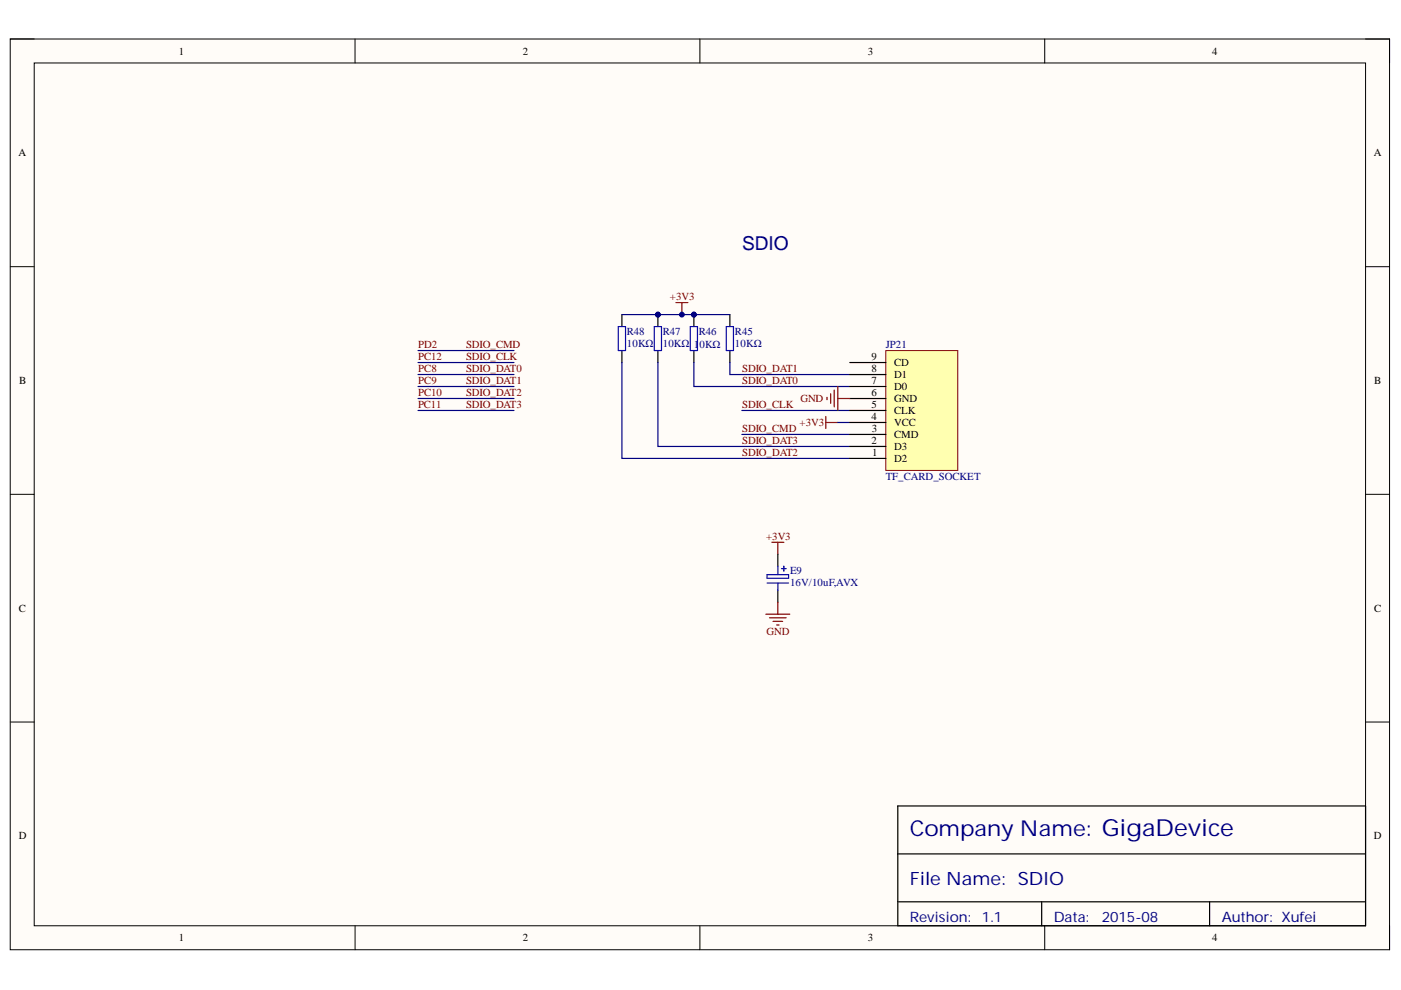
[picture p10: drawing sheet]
<svg xmlns="http://www.w3.org/2000/svg" width="297mm" height="210mm" viewBox="0 0 297 210" stroke-linecap="round" stroke-linejoin="round" font-family="sans-serif">
<defs><g id="words">
<text font-size="4.6" fill="#000080" x="192.9" y="177.3">Company Name: GigaDevice</text>
<text font-size="4.1" fill="#000080" x="157.4" y="53.1">SDIO</text>
<text font-size="3.9" fill="#000080" x="192.9" y="187.7">File Name: SDIO</text>
<g font-size="3" fill="#000080">
<text x="192.9" y="195.4">Revision:</text>
<text x="208.2" y="195.4">1.1</text>
<text x="223.4" y="195.4">Data:</text>
<text x="233.6" y="195.4">2015-08</text>
<text x="259" y="195.4">Author: Xufei</text>
</g>
<g font-size="2.3">
<text x="37.9" y="11.6">1</text>
<text x="110.8" y="11.6">2</text>
<text x="184" y="11.6">3</text>
<text x="257" y="11.6">4</text>
<text x="3.9" y="33.1">A</text>
<text x="291.3" y="33.1">A</text>
<text x="184.8" y="76.3">9</text>
<text x="189.6" y="77.6">CD</text>
<text x="4.1" y="81.4">B</text>
<text x="184.8" y="83.9">6</text>
<text x="184.8" y="81.4">7</text>
<text x="184.8" y="78.9">8</text>
<text x="189.6" y="82.7">D0</text>
<text x="189.6" y="80.1">D1</text>
<text x="291.4" y="81.4">B</text>
<text x="184.8" y="89">4</text>
<text x="184.8" y="86.5">5</text>
<text x="189.6" y="87.7">CLK</text>
<text x="189.6" y="85.2">GND</text>
<text x="184.8" y="94.2">2</text>
<text x="184.8" y="91.5">3</text>
<text x="189.6" y="95.4">D3</text>
<text x="189.6" y="92.9">CMD</text>
<text x="189.6" y="90.3">VCC</text>
<text x="184.9" y="96.7">1</text>
<text x="189.6" y="98">D2</text>
<text x="4" y="129.7">C</text>
<text x="291.4" y="129.7">C</text>
<text x="4" y="177.9">D</text>
<text x="291.3" y="177.9">D</text>
<text x="37.9" y="199.6">1</text>
<text x="110.8" y="199.6">2</text>
<text x="184" y="199.6">3</text>
<text x="257" y="199.6">4</text>
</g>
<g font-size="2.3" fill="#800000">
<text x="142" y="63.6">+3V3</text>
<text x="88.7" y="73.8">PD2</text>
<text x="88.7" y="76.3">PC12</text>
<text x="98.8" y="73.8">SDIO_CMD</text>
<text x="98.8" y="76.3">SDIO_CLK</text>
<text x="88.7" y="78.9">PC8</text>
<text x="88.7" y="81.4">PC9</text>
<text x="88.7" y="83.9">PC10</text>
<text x="98.8" y="78.9">SDIO_DAT0</text>
<text x="98.8" y="81.4">SDIO_DAT1</text>
<text x="98.8" y="83.9">SDIO_DAT2</text>
<text x="157.4" y="81.4">SDIO_DAT0</text>
<text x="157.4" y="78.9">SDIO_DAT1</text>
<text x="88.7" y="86.5">PC11</text>
<text x="98.8" y="86.5">SDIO_DAT3</text>
<text x="157.4" y="86.5">SDIO_CLK</text>
<text x="169.7" y="85.2">GND</text>
<text x="157.4" y="94.2">SDIO_DAT3</text>
<text x="157.4" y="91.5">SDIO_CMD</text>
<text x="169.5" y="90.3">+3V3</text>
<text x="157.4" y="96.7">SDIO_DAT2</text>
<text x="162.4" y="114.4">+3V3</text>
<text x="162.5" y="134.7">GND</text>
</g>
<g font-size="2.3" fill="#000080">
<text x="132.9" y="71">R48</text>
<text x="140.5" y="71">R47</text>
<text x="148.1" y="71">R46</text>
<text x="155.8" y="71">R45</text>
<text x="132.9" y="73.5">10KΩ</text>
<text x="140.5" y="73.5">10KΩ</text>
<text x="147.1" y="73.8">1</text>
<text x="148.3" y="73.8">0KΩ</text>
<text x="155.8" y="73.5">10KΩ</text>
<text x="187.8" y="73.8">JP21</text>
<text x="187.8" y="101.8">TF_CARD_SOCKET</text>
<text x="167.5" y="121.8">E9</text>
<text x="167.5" y="124.3">16V/10uF,AVX</text>
</g>
</g></defs>
<path d="M2.2 8.3h292.4v193.1h-292.4z" fill-rule="evenodd" fill="#fffcf8"/>
<path d="M2.2 8.3h292.4v193.1h-292.4z" fill="none" stroke="#000" stroke-width=".21"/>
<path d="M7.3 13.4h282.2v182.9h-282.2z" fill-rule="evenodd" fill="#fffcf8"/>
<g fill="none" stroke="#000" stroke-width=".21">
<path d="M2.2 8.3h5.1M7.3 13.4h282.2v182.9h-282.2zM75.3 8.3v5M148.4 8.3v5M221.5 8.3v5.1M289.5 8.3h5.1v5.1M2.2 56.5h5.1M289.5 56.5h5.1M2.2 104.8h5.1M289.5 104.8h5.1M2.2 153.1h5.1M289.5 153.1h5.1"/>
<path d="M75.3 196.3v5.1M148.4 196.3v5.1M221.5 196.3v5.1M294.6 196.3v5.1"/>
</g>
<path d="M131.9 66.7v2.5M131.9 74.3v2.6M190.3 170.9h99.2v25.4h-99.2zM190.3 181h99.2M190.3 191.2h99.2M220.9 191.2v5.1M256.5 191.2v5.1" fill="none" stroke="#000" stroke-width=".25"/>
<path d="M88.6 74.3h20.4M88.6 76.9h20.4M88.6 79.4h20.4M88.6 87h20.4M88.6 81.9h20.4M88.6 84.5h20.4" fill="none" stroke="#000080" stroke-width=".25"/>
<path d="M131.1 69.2h1.5v5.1h-1.5z" fill="none" stroke="#00f" stroke-width=".25"/>
<circle cx="139.5" cy="66.7" r=".51" fill="#000080"/>
<circle cx="139.5" cy="66.7" r=".51" fill="none" stroke="#000080" stroke-width=".21"/>
<path d="M139.5 66.7v2.5M139.5 74.3v2.6" fill="none" stroke="#000" stroke-width=".25"/>
<circle cx="139.5" cy="66.7" r=".51" fill="#000080"/>
<circle cx="139.5" cy="66.7" r=".51" fill="none" stroke="#000080" stroke-width=".21"/>
<path d="M138.7 69.2h1.5v5.1h-1.5z" fill="none" stroke="#00f" stroke-width=".25"/>
<circle cx="147.1" cy="66.7" r=".51" fill="#000080"/>
<circle cx="147.1" cy="66.7" r=".51" fill="none" stroke="#000080" stroke-width=".21"/>
<path d="M147.1 66.7v2.5M147.1 74.3v2.6" fill="none" stroke="#000" stroke-width=".25"/>
<circle cx="147.1" cy="66.7" r=".51" fill="#000080"/>
<circle cx="147.1" cy="66.7" r=".51" fill="none" stroke="#000080" stroke-width=".21"/>
<path d="M146.4 69.2h1.5v5.1h-1.5zM154 69.2h1.5v5.1h-1.5zM162.6 121.8h4.6v.8h-4.6zM162.6 123.6h4.6M164.9 120.1v1.7M164.9 123.6v1.5M165.7 120.6h1M166.2 120.1v1" fill="none" stroke="#00f" stroke-width=".25"/>
<path d="M154.7 66.7v2.5M154.7 74.3v2.6M164.9 117.5v2.6M164.9 125.1v2.6" fill="none" stroke="#000" stroke-width=".25"/>
<path d="M143.3 64.2h2.5M144.6 64.2v2.5M175.1 88.3v2.5M175.1 89.6h2.5M163.6 115h2.6M164.9 115v2.5M162.4 130.2h5.1M163.1 131h3.6M163.9 131.7h2M164.7 132.5h.5M164.9 127.7v2.5" fill="none" stroke="#800000" stroke-width=".25"/>
<path d="M131.9 66.7h22.8" fill="none" stroke="#000080" stroke-width=".25"/>
<circle cx="144.6" cy="66.7" r=".51" fill="#000080"/>
<circle cx="144.6" cy="66.7" r=".51" fill="none" stroke="#000080" stroke-width=".21"/>
<path d="M131.9 76.9v20.3h48.3M139.5 76.9v17.8h40.7M147.1 76.9v5h33.1M154.8 76.9v2.5h25.4M157.3 87h22.9M157.3 92.1h22.9M177.6 89.6h2.6" fill="none" stroke="#000080" stroke-width=".25"/>
<path d="M187.8 74.3h15.3v25.4h-15.3z" fill-rule="evenodd" fill="#ffffb0"/>
<path d="M187.8 74.3h15.3v25.4h-15.3z" fill="none" stroke="#800000" stroke-width=".21"/>
<path d="M180.2 79.4h7.6M180.2 76.9h7.6M180.2 97.2h7.6M180.2 94.7h7.6M180.2 92.1h7.6M180.2 89.6h7.6M180.2 87h7.6M180.2 84.5h7.6M180.2 81.9h7.6" fill="none" stroke="#000" stroke-width=".25"/>
<path d="M175.3 84.2v.5M176.1 83.5v2M176.9 82.7v3.6M177.6 81.9v5.1M177.6 84.5h2.6" fill="none" stroke="#800000" stroke-width=".25"/>
<use href="#words"/>
</svg>
